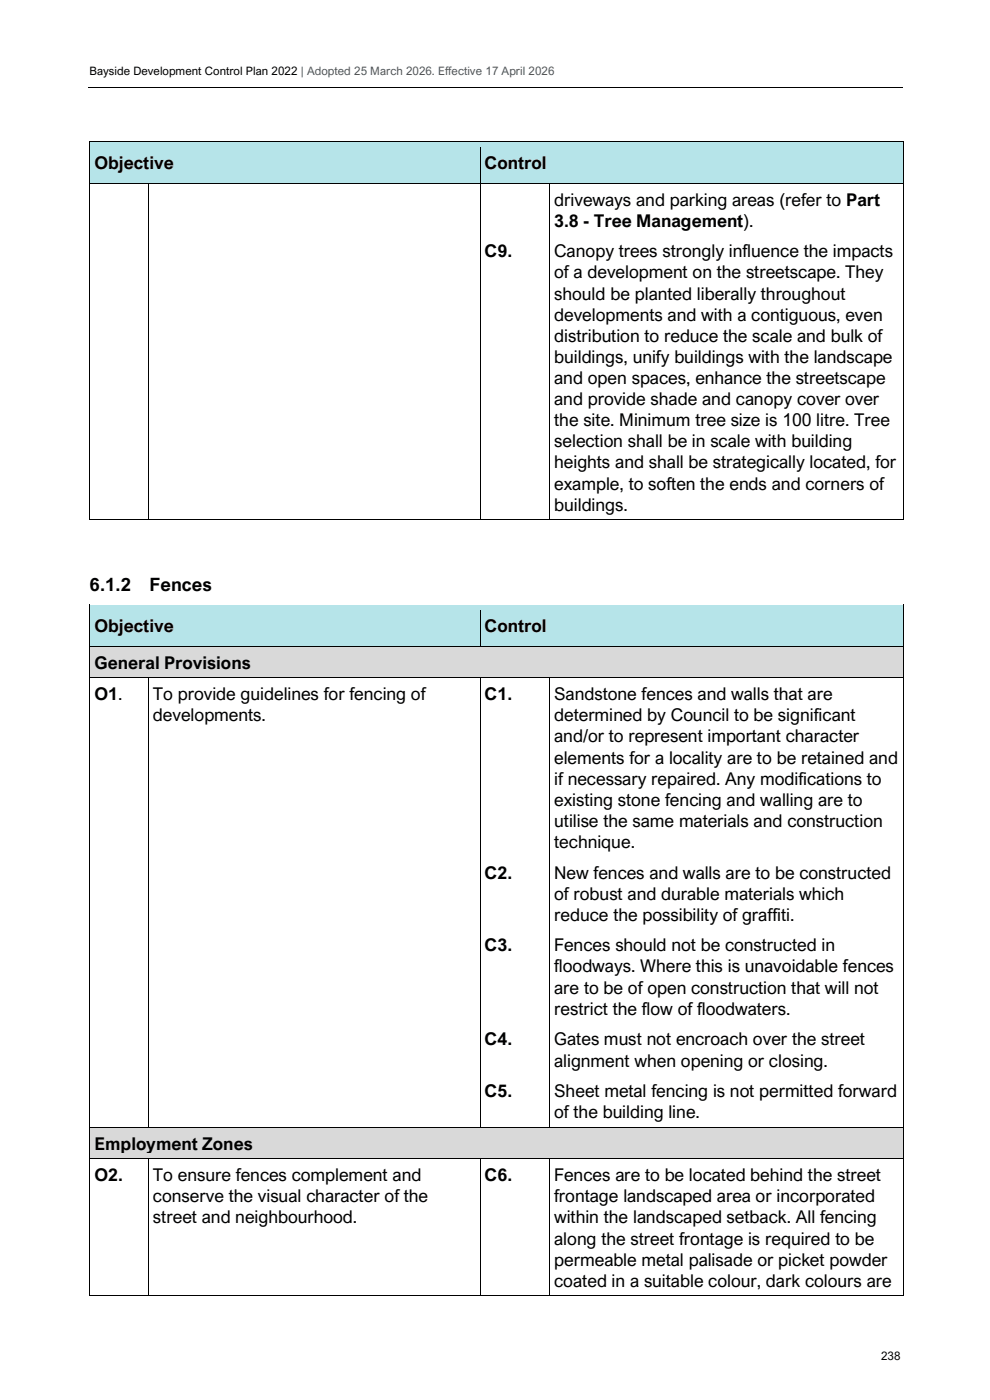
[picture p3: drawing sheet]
<svg xmlns="http://www.w3.org/2000/svg" width="210mm" height="297mm" viewBox="0 0 210 297" stroke-linecap="round" stroke-linejoin="round" font-family="sans-serif">
<defs><g id="words">
<g font-size="3.9">
<text x="19" y="125.3">6.1.2</text>
<text x="31.7" y="125.3">Fences</text>
</g>
<g font-size="3.7">
<text x="20" y="35.9">Objective</text>
<text x="102.8" y="35.9">Control</text>
<text x="117.5" y="43.6">driveways and parking areas (refer to Part</text>
<text x="117.5" y="48.1">3.8 - Tree Management).</text>
<text x="102.8" y="54.6">C9.</text>
<text x="117.5" y="54.6">Canopy trees strongly influence the impacts</text>
<text x="117.5" y="59.1">of a development on the streetscape. They</text>
<text x="117.5" y="63.5">should be planted liberally throughout</text>
<text x="117.5" y="68">developments and with a contiguous, even</text>
<text x="117.5" y="72.5">distribution to reduce the scale and bulk of</text>
<text x="117.5" y="77">buildings, unify buildings with the landscape</text>
<text x="117.5" y="81.5">and open spaces, enhance the streetscape</text>
<text x="117.5" y="85.9">and provide shade and canopy cover over</text>
<text x="117.5" y="90.4">the site. Minimum tree size is 100 litre. Tree</text>
<text x="117.5" y="94.9">selection shall be in scale with building</text>
<text x="117.5" y="99.4">heights and shall be strategically located, for</text>
<text x="117.5" y="103.9">example, to soften the ends and corners of</text>
<text x="117.5" y="108.3">buildings.</text>
<text x="20" y="134.1">Objective</text>
<text x="102.8" y="134.1">Control</text>
<text x="20" y="141.9">General Provisions</text>
<text x="20" y="148.5">O1.</text>
<text x="32.4" y="148.5">To provide guidelines for fencing of</text>
<text x="102.8" y="148.5">C1.</text>
<text x="117.5" y="148.5">Sandstone fences and walls that are</text>
<text x="32.4" y="153">developments.</text>
<text x="117.5" y="153">determined by Council to be significant</text>
<text x="117.5" y="157.5">and/or to represent important character</text>
<text x="117.5" y="162">elements for a locality are to be retained and</text>
<text x="117.5" y="166.5">if necessary repaired. Any modifications to</text>
<text x="117.5" y="170.9">existing stone fencing and walling are to</text>
<text x="117.5" y="175.4">utilise the same materials and construction</text>
<text x="117.5" y="179.9">technique.</text>
<text x="102.8" y="186.4">C2.</text>
<text x="117.5" y="186.4">New fences and walls are to be constructed</text>
<text x="117.5" y="190.9">of robust and durable materials which</text>
<text x="117.5" y="195.4">reduce the possibility of graffiti.</text>
<text x="102.8" y="201.8">C3.</text>
<text x="117.5" y="201.8">Fences should not be constructed in</text>
<text x="117.5" y="206.3">floodways. Where this is unavoidable fences</text>
<text x="117.5" y="210.8">are to be of open construction that will not</text>
<text x="117.5" y="215.3">restrict the flow of floodwaters.</text>
<text x="102.8" y="221.8">C4.</text>
<text x="117.5" y="221.8">Gates must not encroach over the street</text>
<text x="117.5" y="226.3">alignment when opening or closing.</text>
<text x="102.8" y="232.7">C5.</text>
<text x="117.5" y="232.7">Sheet metal fencing is not permitted forward</text>
<text x="117.5" y="237.2">of the building line.</text>
<text x="20" y="243.9">Employment Zones</text>
<text x="20" y="250.6">O2.</text>
<text x="32.4" y="250.6">To ensure fences complement and</text>
<text x="102.8" y="250.6">C6.</text>
<text x="117.5" y="250.6">Fences are to be located behind the street</text>
<text x="32.4" y="255.1">conserve the visual character of the</text>
<text x="117.5" y="255.1">frontage landscaped area or incorporated</text>
<text x="32.4" y="259.5">street and neighbourhood.</text>
<text x="117.5" y="259.5">within the landscaped setback. All fencing</text>
<text x="117.5" y="264">along the street frontage is required to be</text>
<text x="117.5" y="268.5">permeable metal palisade or picket powder</text>
<text x="117.5" y="273">coated in a suitable colour, dark colours are</text>
</g>
<g font-size="2.5">
<text x="19" y="16">Bayside Development Control Plan 2022 | Adopted 25 March 2026. Effective 17 April 2026</text>
<text x="186.9" y="288.5">238</text>
</g>
</g></defs>
<path d="M18.8 18.5h172.8" fill="none" stroke="#000" stroke-width=".21"/>
<g fill="#b6e4e9">
<path d="M19.1 30.2h82.7v8.6h-82.7z" fill-rule="evenodd"/>
<path d="M20 31.2h80.8v6.6h-80.8z" fill-rule="evenodd"/>
<path d="M101.9 30.2h89.7v8.6h-89.7z" fill-rule="evenodd"/>
<path d="M102.8 31.2h87.9v6.6h-87.9z" fill-rule="evenodd"/>
</g>
<g fill="#000">
<path d="M18.9 30h.2v1.2h-.2z" fill-rule="evenodd"/>
<path d="M18.9 30h.2v.2h-.2z" fill-rule="evenodd"/>
</g>
<path d="M19.1 30.1h82.7" fill="none" stroke="#000" stroke-width=".21"/>
<path d="M19.1 30.2h82.7v1h-82.7z" fill-rule="evenodd" fill="#b6e4e9"/>
<g fill="#000">
<path d="M101.8 30.2h.1v1h-.1z" fill-rule="evenodd"/>
<path d="M101.8 30h.1v.2h-.1z" fill-rule="evenodd"/>
</g>
<path d="M101.9 30.1h89.7" fill="none" stroke="#000" stroke-width=".21"/>
<path d="M101.9 30.2h89.7v1h-89.7z" fill-rule="evenodd" fill="#b6e4e9"/>
<g fill="#000">
<path d="M191.6 30h.2v1.2h-.2z" fill-rule="evenodd"/>
<path d="M191.6 30h.2v.2h-.2z" fill-rule="evenodd"/>
</g>
<path d="M19 37.8h82.8v1h-82.8z" fill-rule="evenodd" fill="#b6e4e9"/>
<path d="M19 31.2v7.6" fill="none" stroke="#000" stroke-width=".21"/>
<path d="M101.8 37.8h89.9v1h-89.9z" fill-rule="evenodd" fill="#b6e4e9"/>
<g fill="none" stroke="#000" stroke-width=".21">
<path d="M19 39.8v10.2M19.1 38.9h12.2M31.4 39.8v10.2M31.5 38.9h70.3M101.8 31.2v7.6M101.8 39.8v10.2M101.9 38.9h14.6M116.6 39.8v10.2M116.7 38.9h74.9M191.7 31.2v7.6M191.7 39.8v10.2M19 51v59.2"/>
<path d="M31.4 51v59.2M101.8 51v59.2M116.6 51v59.2M191.7 51v59.2M19.1 110.3h12.2M31.5 110.3h70.3M101.9 110.3h14.6M116.7 110.3h74.9"/>
</g>
<g fill="#000">
<path d="M18.9 38.8h.2v1h-.2z" fill-rule="evenodd"/>
<path d="M31.3 39h.2v.8h-.2z" fill-rule="evenodd"/>
<path d="M31.3 38.8h.2v.2h-.2z" fill-rule="evenodd"/>
<path d="M101.8 38.8h.1v1h-.1z" fill-rule="evenodd"/>
<path d="M116.5 39h.2v.8h-.2z" fill-rule="evenodd"/>
<path d="M116.5 38.8h.2v.2h-.2z" fill-rule="evenodd"/>
<path d="M191.6 38.8h.2v1h-.2z" fill-rule="evenodd"/>
<path d="M18.9 50h.2v1h-.2z" fill-rule="evenodd"/>
<path d="M31.3 50h.2v1h-.2z" fill-rule="evenodd"/>
<path d="M101.8 50h.1v1h-.1z" fill-rule="evenodd"/>
<path d="M116.5 50h.2v1h-.2z" fill-rule="evenodd"/>
<path d="M191.6 50h.2v1h-.2z" fill-rule="evenodd"/>
<path d="M18.9 110.2h.2v.2h-.2z" fill-rule="evenodd"/>
<path d="M18.9 110.2h.2v.2h-.2z" fill-rule="evenodd"/>
<path d="M31.3 110.2h.2v.2h-.2z" fill-rule="evenodd"/>
<path d="M101.8 110.2h.1v.2h-.1z" fill-rule="evenodd"/>
<path d="M116.5 110.2h.2v.2h-.2z" fill-rule="evenodd"/>
<path d="M191.6 110.2h.2v.2h-.2z" fill-rule="evenodd"/>
<path d="M191.6 110.2h.2v.2h-.2z" fill-rule="evenodd"/>
</g>
<g fill="#b6e4e9">
<path d="M19.1 128.4h82.7v8.7h-82.7z" fill-rule="evenodd"/>
<path d="M20 129.4h80.8v6.6h-80.8z" fill-rule="evenodd"/>
<path d="M101.9 128.4h89.7v8.7h-89.7z" fill-rule="evenodd"/>
<path d="M102.8 129.4h87.9v6.6h-87.9z" fill-rule="evenodd"/>
</g>
<g fill="#000">
<path d="M18.9 128.3h.2v1.2h-.2z" fill-rule="evenodd"/>
<path d="M18.9 128.3h.2v.2h-.2z" fill-rule="evenodd"/>
</g>
<path d="M19.1 128.4h82.7" fill="none" stroke="#000" stroke-width=".21"/>
<path d="M19.1 128.5h82.7v1h-82.7z" fill-rule="evenodd" fill="#b6e4e9"/>
<g fill="#000">
<path d="M101.8 128.5h.1v1h-.1z" fill-rule="evenodd"/>
<path d="M101.8 128.3h.1v.2h-.1z" fill-rule="evenodd"/>
</g>
<path d="M101.9 128.4h89.7" fill="none" stroke="#000" stroke-width=".21"/>
<path d="M101.9 128.5h89.7v1h-89.7z" fill-rule="evenodd" fill="#b6e4e9"/>
<g fill="#000">
<path d="M191.6 128.3h.2v1.2h-.2z" fill-rule="evenodd"/>
<path d="M191.6 128.3h.2v.2h-.2z" fill-rule="evenodd"/>
</g>
<path d="M19 136h82.8v1.1h-82.8z" fill-rule="evenodd" fill="#b6e4e9"/>
<path d="M19 129.5v7.6" fill="none" stroke="#000" stroke-width=".21"/>
<path d="M101.8 136h89.9v1.1h-89.9z" fill-rule="evenodd" fill="#b6e4e9"/>
<path d="M101.8 129.5v7.6M191.7 129.5v7.6" fill="none" stroke="#000" stroke-width=".21"/>
<g fill="#d9d9d9">
<path d="M19.1 137.2h172.5v6.5h-172.5z" fill-rule="evenodd"/>
<path d="M20 138.2h170.7v4.5h-170.7z" fill-rule="evenodd"/>
</g>
<path d="M18.9 137.1h.2v1.1h-.2z" fill-rule="evenodd" fill="#000"/>
<path d="M19.1 137.1h82.7" fill="none" stroke="#000" stroke-width=".21"/>
<g fill="#d9d9d9">
<path d="M19.1 137.2h82.7v1h-82.7z" fill-rule="evenodd"/>
<path d="M101.8 137.2h.1v1h-.1z" fill-rule="evenodd"/>
</g>
<path d="M101.8 137.1h.1v.1h-.1z" fill-rule="evenodd" fill="#000"/>
<path d="M101.9 137.1h89.7" fill="none" stroke="#000" stroke-width=".21"/>
<path d="M101.9 137.2h89.7v1h-89.7z" fill-rule="evenodd" fill="#d9d9d9"/>
<path d="M191.6 137.1h.2v1.1h-.2z" fill-rule="evenodd" fill="#000"/>
<path d="M19 142.7h172.7v1h-172.7z" fill-rule="evenodd" fill="#d9d9d9"/>
<g fill="none" stroke="#000" stroke-width=".21">
<path d="M19 138.2v5.5M191.7 138.2v5.5M19 144.9v36.9M19.1 143.8h12.2M31.4 144.9v36.9M31.5 143.8h70.3M101.8 144.9v36.9M101.9 143.8h14.6M116.6 144.9v36.9M116.7 143.8h74.9M191.7 144.9v36.9M19 182.8v14.4"/>
<path d="M19 198.2v19M31.4 182.8v14.4M31.4 198.2v19M101.8 182.8v14.4M101.8 198.2v19M116.6 182.8v14.4M116.6 198.2v19M191.7 182.8v14.4M191.7 198.2v19M19 218.2v9.9M31.4 218.2v9.9M101.8 218.2v9.9"/>
<path d="M116.6 218.2v9.9M191.7 218.2v9.9M19 229.1v10M31.4 229.1v10M101.8 229.1v10M116.6 229.1v10M191.7 229.1v10"/>
</g>
<g fill="#000">
<path d="M18.9 143.7h.2v1.2h-.2z" fill-rule="evenodd"/>
<path d="M31.3 143.9h.2v1h-.2z" fill-rule="evenodd"/>
<path d="M31.3 143.7h.2v.2h-.2z" fill-rule="evenodd"/>
<path d="M101.8 143.9h.1v1h-.1z" fill-rule="evenodd"/>
<path d="M101.8 143.7h.1v.2h-.1z" fill-rule="evenodd"/>
<path d="M116.5 143.9h.2v1h-.2z" fill-rule="evenodd"/>
<path d="M116.5 143.7h.2v.2h-.2z" fill-rule="evenodd"/>
<path d="M191.6 143.7h.2v1.2h-.2z" fill-rule="evenodd"/>
<path d="M18.9 181.8h.2v1h-.2z" fill-rule="evenodd"/>
<path d="M18.9 197.2h.2v1h-.2z" fill-rule="evenodd"/>
<path d="M31.3 181.8h.2v1h-.2z" fill-rule="evenodd"/>
<path d="M31.3 197.2h.2v1h-.2z" fill-rule="evenodd"/>
<path d="M101.8 181.8h.1v1h-.1z" fill-rule="evenodd"/>
<path d="M101.8 197.2h.1v1h-.1z" fill-rule="evenodd"/>
<path d="M116.5 181.8h.2v1h-.2z" fill-rule="evenodd"/>
<path d="M116.5 197.2h.2v1h-.2z" fill-rule="evenodd"/>
<path d="M191.6 181.8h.2v1h-.2z" fill-rule="evenodd"/>
<path d="M191.6 197.2h.2v1h-.2z" fill-rule="evenodd"/>
<path d="M18.9 217.2h.2v1h-.2z" fill-rule="evenodd"/>
<path d="M31.3 217.2h.2v1h-.2z" fill-rule="evenodd"/>
<path d="M101.8 217.2h.1v1h-.1z" fill-rule="evenodd"/>
<path d="M116.5 217.2h.2v1h-.2z" fill-rule="evenodd"/>
<path d="M191.6 217.2h.2v1h-.2z" fill-rule="evenodd"/>
<path d="M18.9 228.1h.2v1h-.2z" fill-rule="evenodd"/>
<path d="M31.3 228.1h.2v1h-.2z" fill-rule="evenodd"/>
<path d="M101.8 228.1h.1v1h-.1z" fill-rule="evenodd"/>
<path d="M116.5 228.1h.2v1h-.2z" fill-rule="evenodd"/>
<path d="M191.6 228.1h.2v1h-.2z" fill-rule="evenodd"/>
</g>
<g fill="#d9d9d9">
<path d="M19.1 239.3h172.5v6.5h-172.5z" fill-rule="evenodd"/>
<path d="M20 240.3h170.7v4.5h-170.7z" fill-rule="evenodd"/>
</g>
<path d="M18.9 239.1h.2v1.2h-.2z" fill-rule="evenodd" fill="#000"/>
<path d="M19.1 239.2h12.2" fill="none" stroke="#000" stroke-width=".21"/>
<g fill="#d9d9d9">
<path d="M19.1 239.3h12.2v1h-12.2z" fill-rule="evenodd"/>
<path d="M31.3 239.3h.2v1h-.2z" fill-rule="evenodd"/>
</g>
<path d="M31.3 239.1h.2v.2h-.2z" fill-rule="evenodd" fill="#000"/>
<path d="M31.5 239.2h70.3" fill="none" stroke="#000" stroke-width=".21"/>
<g fill="#d9d9d9">
<path d="M31.5 239.3h70.3v1h-70.3z" fill-rule="evenodd"/>
<path d="M101.8 239.3h.1v1h-.1z" fill-rule="evenodd"/>
</g>
<path d="M101.8 239.1h.1v.2h-.1z" fill-rule="evenodd" fill="#000"/>
<path d="M101.9 239.2h14.6" fill="none" stroke="#000" stroke-width=".21"/>
<g fill="#d9d9d9">
<path d="M101.9 239.3h14.6v1h-14.6z" fill-rule="evenodd"/>
<path d="M116.5 239.3h.2v1h-.2z" fill-rule="evenodd"/>
</g>
<path d="M116.5 239.1h.2v.2h-.2z" fill-rule="evenodd" fill="#000"/>
<path d="M116.7 239.2h74.9" fill="none" stroke="#000" stroke-width=".21"/>
<path d="M116.7 239.3h74.9v1h-74.9z" fill-rule="evenodd" fill="#d9d9d9"/>
<path d="M191.6 239.1h.2v1.2h-.2z" fill-rule="evenodd" fill="#000"/>
<path d="M19 244.7h172.7v1h-172.7z" fill-rule="evenodd" fill="#d9d9d9"/>
<g fill="none" stroke="#000" stroke-width=".21">
<path d="M19 240.3v5.4M19 246.9v27.9M19.1 245.8h12.2M31.4 246.9v27.9M31.5 245.8h70.3M101.8 246.9v27.9M101.9 245.8h14.6M116.6 246.9v27.9M116.7 245.8h74.9M191.7 240.3v5.4M191.7 246.9v27.9M19.1 274.9h12.2"/>
<path d="M31.5 274.9h70.3M101.9 274.9h14.6M116.7 274.9h74.9"/>
</g>
<g fill="#000">
<path d="M18.9 245.7h.2v1.2h-.2z" fill-rule="evenodd"/>
<path d="M31.3 245.9h.2v1h-.2z" fill-rule="evenodd"/>
<path d="M31.3 245.7h.2v.2h-.2z" fill-rule="evenodd"/>
<path d="M101.8 245.9h.1v1h-.1z" fill-rule="evenodd"/>
<path d="M101.8 245.7h.1v.2h-.1z" fill-rule="evenodd"/>
<path d="M116.5 245.9h.2v1h-.2z" fill-rule="evenodd"/>
<path d="M116.5 245.7h.2v.2h-.2z" fill-rule="evenodd"/>
<path d="M191.6 245.7h.2v1.2h-.2z" fill-rule="evenodd"/>
<path d="M18.9 274.8h.2v.2h-.2z" fill-rule="evenodd"/>
<path d="M18.9 274.8h.2v.2h-.2z" fill-rule="evenodd"/>
<path d="M31.3 274.8h.2v.2h-.2z" fill-rule="evenodd"/>
<path d="M101.8 274.8h.1v.2h-.1z" fill-rule="evenodd"/>
<path d="M116.5 274.8h.2v.2h-.2z" fill-rule="evenodd"/>
<path d="M191.6 274.8h.2v.2h-.2z" fill-rule="evenodd"/>
<path d="M191.6 274.8h.2v.2h-.2z" fill-rule="evenodd"/>
</g>
<use href="#words"/>
</svg>
